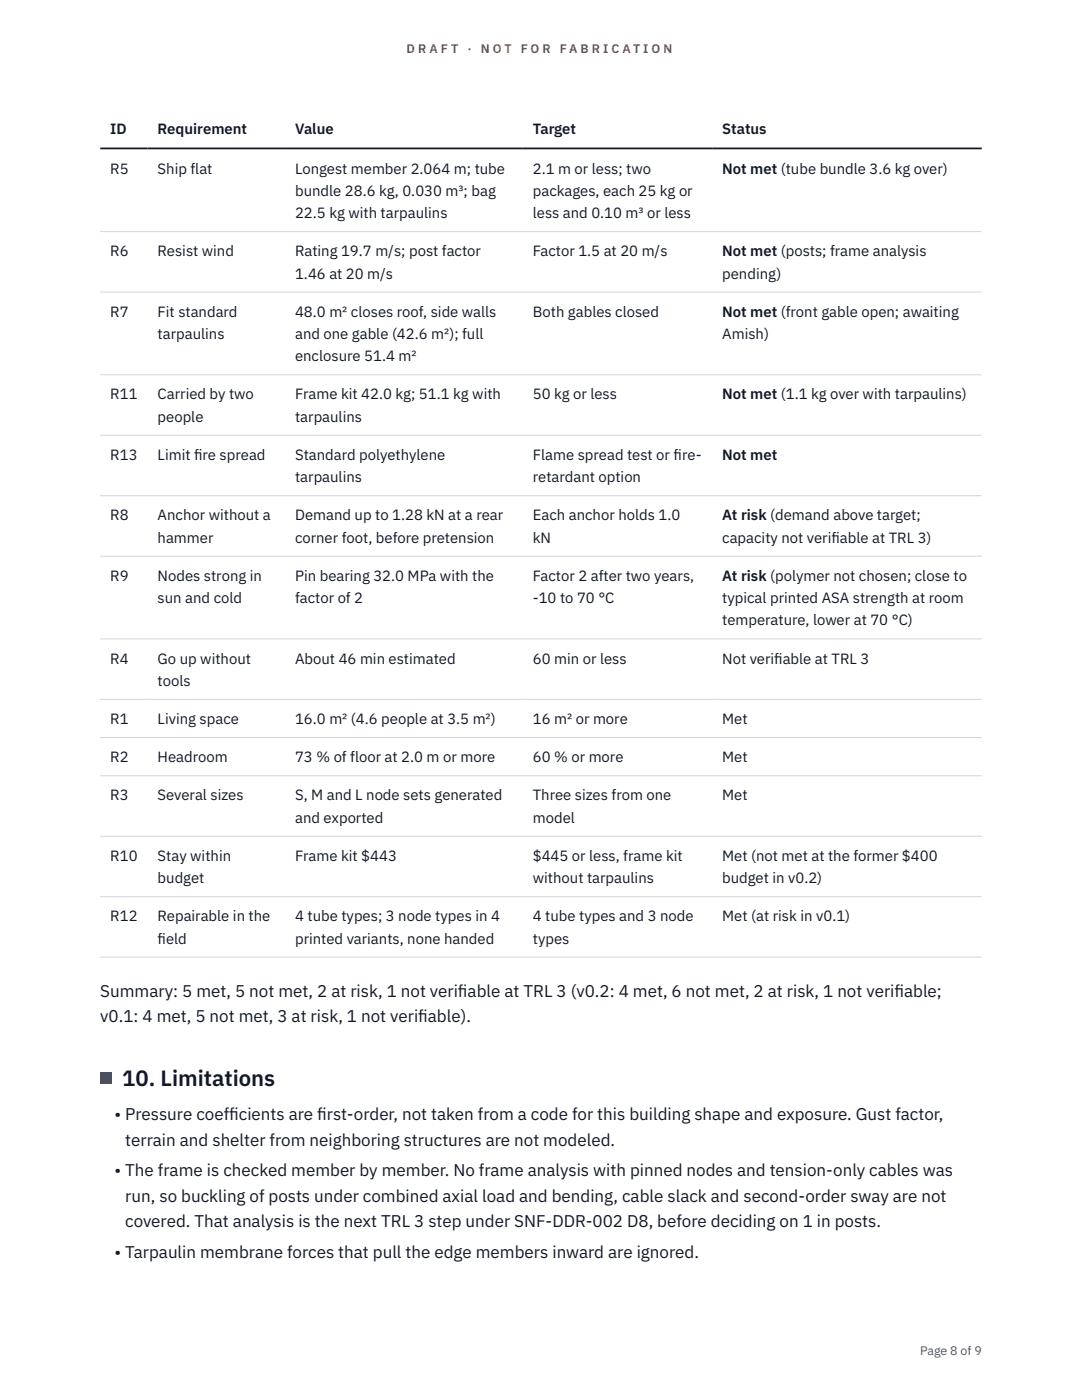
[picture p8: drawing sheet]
<svg xmlns="http://www.w3.org/2000/svg" width="216mm" height="279mm" viewBox="0 0 216 279" stroke-linecap="round" stroke-linejoin="round" font-family="sans-serif">
<defs><g id="words">
<text font-size="4.4" fill="#111827" x="24.4" y="216.7">10. Limitations</text>
<g font-size="3.4" fill="#111827">
<text x="20" y="198.9">Summary: 5 met, 5 not met, 2 at risk, 1 not verif</text>
<text x="20" y="204">v0.1: 4 met, 5 not met, 3 at risk, 1 not verif</text>
<text x="83.5" y="204">iable).</text>
<text x="91.4" y="198.9">iable at TRL 3 (v0.2: 4 met, 6 not met, 2 at risk, 1 not verif</text>
<text x="178.5" y="198.9">iable;</text>
<text x="22.9" y="223.6">• Pressure coeff</text>
<text x="45.7" y="223.6">icients are f</text>
<text x="63.3" y="223.6">irst-order, not taken from a code for this building shape and exposure. Gust factor,</text>
<text x="25" y="228.7">terrain and shelter from neighboring structures are not modeled.</text>
<text x="22.9" y="234.7">• The frame is checked member by member. No frame analysis with pinned nodes and tension-only cables was</text>
<text x="25" y="239.8">run, so buckling of posts under combined axial load and bending, cable slack and second-order sway are not</text>
<text x="25" y="244.9">covered. That analysis is the next TRL 3 step under SNF-DDR-002 D8, before deciding on 1 in posts.</text>
<text x="22.9" y="251">• Tarpaulin membrane forces that pull the edge members inward are ignored.</text>
</g>
<g font-size="3" fill="#111827">
<text x="22" y="26.8">ID</text>
<text x="31.5" y="26.8">Requirement</text>
<text x="58.9" y="26.8">Value</text>
<text x="106.3" y="26.8">Target</text>
<text x="144.1" y="26.8">Status</text>
<text x="22" y="34.6">R5</text>
<text x="31.5" y="34.6">Ship flat</text>
<text x="58.9" y="34.6">Longest member 2.064 m; tube</text>
<text x="106.3" y="34.6">2.1 m or less; two</text>
<text x="144.1" y="34.6">Not met (tube bundle 3.6 kg over)</text>
<text x="58.9" y="39.1">bundle 28.6 kg, 0.030 m³; bag</text>
<text x="106.3" y="39.1">packages, each 25 kg or</text>
<text x="58.9" y="43.5">22.5 kg with tarpaulins</text>
<text x="106.3" y="43.5">less and 0.10 m³ or less</text>
<text x="22" y="51.1">R6</text>
<text x="31.5" y="51.1">Resist wind</text>
<text x="58.9" y="51.1">Rating 19.7 m/s; post factor</text>
<text x="106.3" y="51.1">Factor 1.5 at 20 m/s</text>
<text x="144.1" y="51.1">Not met (posts; frame analysis</text>
<text x="58.9" y="55.6">1.46 at 20 m/s</text>
<text x="144.1" y="55.6">pending)</text>
<text x="22" y="63.2">R7</text>
<text x="31.5" y="63.2">Fit standard</text>
<text x="58.9" y="63.2">48.0 m² closes roof, side walls</text>
<text x="106.3" y="63.2">Both gables closed</text>
<text x="144.1" y="63.2">Not met (front gable open; awaiting</text>
<text x="31.5" y="67.7">tarpaulins</text>
<text x="58.9" y="67.7">and one gable (42.6 m²); full</text>
<text x="144.1" y="67.7">Amish)</text>
<text x="58.9" y="72.1">enclosure 51.4 m²</text>
<text x="22" y="79.7">R11</text>
<text x="31.5" y="79.7">Carried by two</text>
<text x="58.9" y="79.7">Frame kit 42.0 kg; 51.1 kg with</text>
<text x="106.3" y="79.7">50 kg or less</text>
<text x="144.1" y="79.7">Not met (1.1 kg over with tarpaulins)</text>
<text x="31.5" y="84.2">people</text>
<text x="58.9" y="84.2">tarpaulins</text>
<text x="22" y="91.8">R13</text>
<text x="31.5" y="91.8">Limit f</text>
<text x="38.7" y="91.8">ire spread</text>
<text x="58.9" y="91.8">Standard polyethylene</text>
<text x="106.3" y="91.8">Flame spread test or f</text>
<text x="134.4" y="91.8">ire-</text>
<text x="144.1" y="91.8">Not met</text>
<text x="58.9" y="96.2">tarpaulins</text>
<text x="106.3" y="96.2">retardant option</text>
<text x="22" y="103.9">R8</text>
<text x="31.5" y="103.9">Anchor without a</text>
<text x="58.9" y="103.9">Demand up to 1.28 kN at a rear</text>
<text x="106.3" y="103.9">Each anchor holds 1.0</text>
<text x="144.1" y="103.9">At risk (demand above target;</text>
<text x="31.5" y="108.3">hammer</text>
<text x="58.9" y="108.3">corner foot, before pretension</text>
<text x="106.3" y="108.3">kN</text>
<text x="144.1" y="108.3">capacity not verif</text>
<text x="165.9" y="108.3">iable at TRL 3)</text>
<text x="22" y="115.9">R9</text>
<text x="31.5" y="115.9">Nodes strong in</text>
<text x="58.9" y="115.9">Pin bearing 32.0 MPa with the</text>
<text x="106.3" y="115.9">Factor 2 after two years,</text>
<text x="144.1" y="115.9">At risk (polymer not chosen; close to</text>
<text x="31.5" y="120.4">sun and cold</text>
<text x="58.9" y="120.4">factor of 2</text>
<text x="106.3" y="120.4">-10 to 70 °C</text>
<text x="144.1" y="120.4">typical printed ASA strength at room</text>
<text x="144.1" y="124.8">temperature, lower at 70 °C)</text>
<text x="22" y="132.4">R4</text>
<text x="31.5" y="132.4">Go up without</text>
<text x="31.5" y="136.9">tools</text>
<text x="58.9" y="132.4">About 46 min estimated</text>
<text x="106.3" y="132.4">60 min or less</text>
<text x="144.1" y="132.4">Not verif</text>
<text x="154.5" y="132.4">iable at TRL 3</text>
<text x="22" y="144.5">R1</text>
<text x="31.5" y="144.5">Living space</text>
<text x="58.9" y="144.5">16.0 m² (4.6 people at 3.5 m²)</text>
<text x="106.3" y="144.5">16 m² or more</text>
<text x="144.1" y="144.5">Met</text>
<text x="22" y="152.1">R2</text>
<text x="31.5" y="152.1">Headroom</text>
<text x="58.9" y="152.1">73 % of floor at 2.0 m or more</text>
<text x="106.3" y="152.1">60 % or more</text>
<text x="144.1" y="152.1">Met</text>
<text x="22" y="159.7">R3</text>
<text x="31.5" y="159.7">Several sizes</text>
<text x="58.9" y="159.7">S, M and L node sets generated</text>
<text x="106.3" y="159.7">Three sizes from one</text>
<text x="144.1" y="159.7">Met</text>
<text x="58.9" y="164.2">and exported</text>
<text x="106.3" y="164.2">model</text>
<text x="22" y="171.8">R10</text>
<text x="31.5" y="171.8">Stay within</text>
<text x="58.9" y="171.8">Frame kit $443</text>
<text x="106.3" y="171.8">$445 or less, frame kit</text>
<text x="144.1" y="171.8">Met (not met at the former $400</text>
<text x="31.5" y="176.3">budget</text>
<text x="106.3" y="176.3">without tarpaulins</text>
<text x="144.1" y="176.3">budget in v0.2)</text>
<text x="22" y="183.9">R12</text>
<text x="31.5" y="183.9">Repairable in the</text>
<text x="58.9" y="183.9">4 tube types; 3 node types in 4</text>
<text x="106.3" y="183.9">4 tube types and 3 node</text>
<text x="144.1" y="183.9">Met (at risk in v0.1)</text>
<text x="31.5" y="188.3">f</text>
<text x="31.5" y="188.3">ield</text>
<text x="58.9" y="188.3">printed variants, none handed</text>
<text x="106.3" y="188.3">types</text>
</g>
<g font-size="2.5" fill="#b45309">
<text x="81.1" y="10.5">D R A F T</text>
<text x="93.3" y="10.5">·</text>
<text x="95.9" y="10.5">N O T</text>
<text x="103.9" y="10.5">F O R</text>
<text x="111.7" y="10.5">F A B R I C A T I O N</text>
</g>
<text font-size="2.5" fill="#4b5563" x="183.6" y="270.3">Page 8 of 9</text>
</g></defs>
<g fill="none" stroke="#d1d5db" stroke-width=".2">
<path d="M20 46.2h175.9M20 58.3h175.9M20 74.8h175.9M20 86.9h175.9M20 98.9h175.9M20 111h175.9M20 127.5h175.9M20 139.6h175.9M20 147.2h175.9M20 154.8h175.9M20 166.9h175.9M20 179h175.9"/>
<path d="M20 191h175.9"/>
</g>
<path d="M20 29.6h175.9" fill="none" stroke="#111827" stroke-width=".35"/>
<path d="M20 214.1h2.2v2.2h-2.2z" fill="#0f766e"/>
<use href="#words"/>
</svg>
